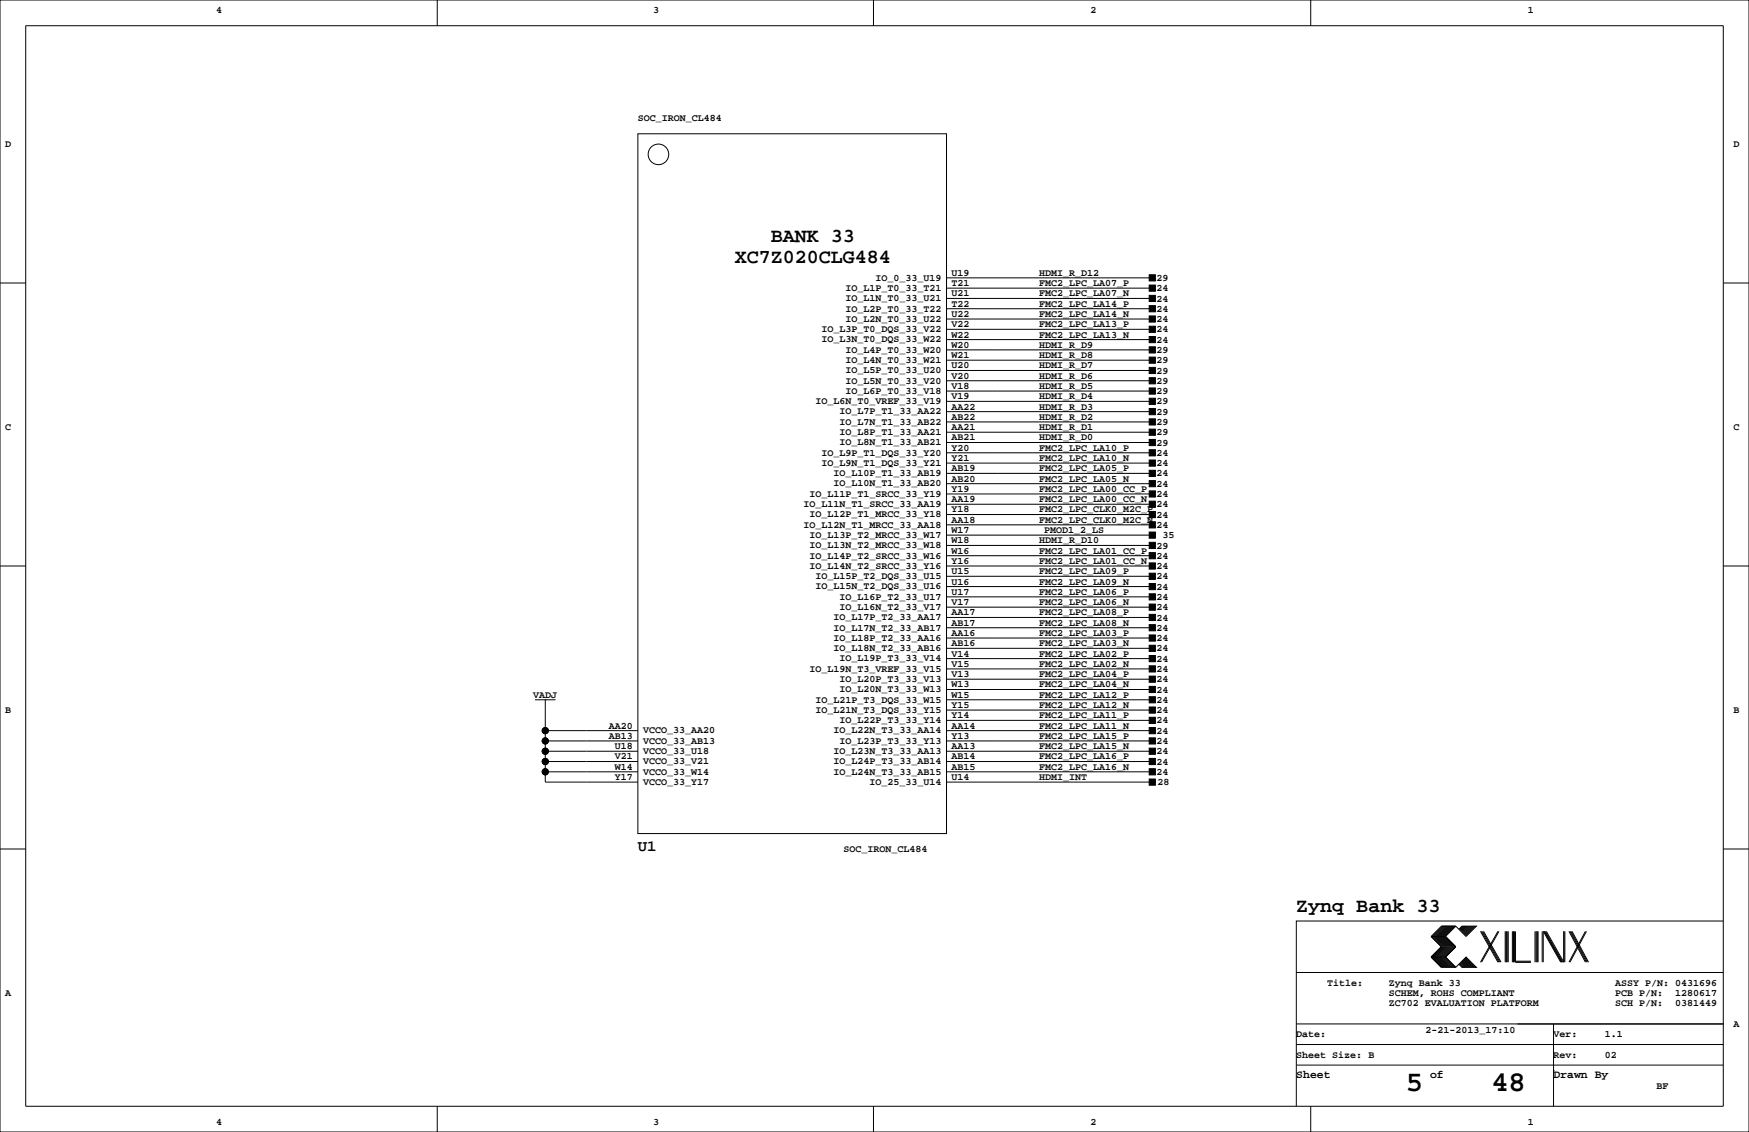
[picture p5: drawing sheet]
<svg xmlns="http://www.w3.org/2000/svg" width="432mm" height="279mm" viewBox="0 0 432 279" stroke-linecap="round" stroke-linejoin="round" font-family="sans-serif">
<defs><g id="words">
<g font-size="7.1">
<text x="347" y="269.3">5</text>
<text x="368.2" y="269.3">48</text>
</g>
<g font-size="4.9">
<text x="190.3" y="59.8">BANK 33</text>
<text x="181.4" y="64.9">XC7Z020CLG484</text>
<text x="320" y="225.1">Zynq Bank 33</text>
</g>
<text font-size="3.9" x="157.5" y="210">U1</text>
<g font-size="2.8">
<text x="320" y="266.1">Sheet</text>
<text x="353.1" y="266.1">of</text>
<text x="383.5" y="266.1">Drawn By</text>
</g>
<g font-size="2.5">
<text x="53.3" y="3.3">4</text>
<text x="161.3" y="3.3">3</text>
<text x="269.2" y="3.3">2</text>
<text x="377.2" y="3.3">1</text>
<text x="157.5" y="30">SOC_IRON_CL484</text>
<text x="1.3" y="36.3">D</text>
<text x="428" y="36.3">D</text>
<text x="208.7" y="71.8">IO_L1P_T0_33_T21</text>
<text x="216.1" y="69.3">IO_0_33_U19</text>
<text x="234.9" y="70.6">T21</text>
<text x="234.9" y="68.1">U19</text>
<text x="256.5" y="70.6">FMC2_LPC_LA07_P</text>
<text x="256.5" y="68.1">HDMI_R_D12</text>
<text x="285.5" y="71.9">24</text>
<text x="285.5" y="69.3">29</text>
<text x="208.7" y="76.9">IO_L2P_T0_33_T22</text>
<text x="208.7" y="74.4">IO_L1N_T0_33_U21</text>
<text x="234.9" y="75.7">T22</text>
<text x="234.9" y="73.2">U21</text>
<text x="256.5" y="75.7">FMC2_LPC_LA14_P</text>
<text x="256.5" y="73.2">FMC2_LPC_LA07_N</text>
<text x="285.5" y="77">24</text>
<text x="285.5" y="74.4">24</text>
<text x="202.8" y="82">IO_L3P_T0_DQS_33_V22</text>
<text x="208.7" y="79.4">IO_L2N_T0_33_U22</text>
<text x="234.9" y="83.3">W22</text>
<text x="234.9" y="80.8">V22</text>
<text x="234.9" y="78.2">U22</text>
<text x="256.5" y="83.3">FMC2_LPC_LA13_N</text>
<text x="256.5" y="80.8">FMC2_LPC_LA13_P</text>
<text x="256.5" y="78.2">FMC2_LPC_LA14_N</text>
<text x="285.5" y="82">24</text>
<text x="285.5" y="79.5">24</text>
<text x="202.8" y="84.5">IO_L3N_T0_DQS_33_W22</text>
<text x="208.7" y="89.6">IO_L4N_T0_33_W21</text>
<text x="208.7" y="87.1">IO_L4P_T0_33_W20</text>
<text x="234.9" y="88.4">W21</text>
<text x="234.9" y="85.9">W20</text>
<text x="256.5" y="85.9">HDMI_R_D9</text>
<text x="256.5" y="88.4">HDMI_R_D8</text>
<text x="285.5" y="84.6">24</text>
<text x="285.5" y="87.1">29</text>
<text x="285.5" y="89.7">29</text>
<text x="208.7" y="94.7">IO_L5N_T0_33_V20</text>
<text x="208.7" y="92.1">IO_L5P_T0_33_U20</text>
<text x="234.9" y="93.5">V20</text>
<text x="234.9" y="90.9">U20</text>
<text x="256.5" y="90.9">HDMI_R_D7</text>
<text x="256.5" y="93.5">HDMI_R_D6</text>
<text x="285.5" y="92.2">29</text>
<text x="285.5" y="94.7">29</text>
<text x="201.3" y="99.8">IO_L6N_T0_VREF_33_V19</text>
<text x="208.7" y="97.2">IO_L6P_T0_33_V18</text>
<text x="234.9" y="101.1">AA22</text>
<text x="234.9" y="98.6">V19</text>
<text x="234.9" y="96">V18</text>
<text x="256.5" y="96">HDMI_R_D5</text>
<text x="256.5" y="98.6">HDMI_R_D4</text>
<text x="256.5" y="101.1">HDMI_R_D3</text>
<text x="285.5" y="97.3">29</text>
<text x="285.5" y="99.8">29</text>
<text x="1.3" y="106.2">C</text>
<text x="207.2" y="107.4">IO_L8P_T1_33_AA21</text>
<text x="207.2" y="104.8">IO_L7N_T1_33_AB22</text>
<text x="207.2" y="102.3">IO_L7P_T1_33_AA22</text>
<text x="234.9" y="106.2">AA21</text>
<text x="234.9" y="103.6">AB22</text>
<text x="256.5" y="103.6">HDMI_R_D2</text>
<text x="256.5" y="106.2">HDMI_R_D1</text>
<text x="285.5" y="102.4">29</text>
<text x="285.5" y="104.9">29</text>
<text x="285.5" y="107.4">29</text>
<text x="428" y="106.2">C</text>
<text x="202.8" y="112.5">IO_L9P_T1_DQS_33_Y20</text>
<text x="207.2" y="109.9">IO_L8N_T1_33_AB21</text>
<text x="234.9" y="113.8">Y21</text>
<text x="234.9" y="111.3">Y20</text>
<text x="234.9" y="108.7">AB21</text>
<text x="256.5" y="113.8">FMC2_LPC_LA10_N</text>
<text x="256.5" y="111.3">FMC2_LPC_LA10_P</text>
<text x="256.5" y="108.7">HDMI_R_D0</text>
<text x="285.5" y="112.5">24</text>
<text x="285.5" y="110">29</text>
<text x="202.8" y="115">IO_L9N_T1_DQS_33_Y21</text>
<text x="205.7" y="117.5">IO_L10P_T1_33_AB19</text>
<text x="234.9" y="118.9">AB20</text>
<text x="234.9" y="116.3">AB19</text>
<text x="256.5" y="116.3">FMC2_LPC_LA05_P</text>
<text x="256.5" y="118.9">FMC2_LPC_LA05_N</text>
<text x="285.5" y="115.1">24</text>
<text x="285.5" y="117.6">24</text>
<text x="198.3" y="125.2">IO_L11N_T1_SRCC_33_AA19</text>
<text x="199.8" y="122.6">IO_L11P_T1_SRCC_33_Y19</text>
<text x="205.7" y="120.1">IO_L10N_T1_33_AB20</text>
<text x="234.9" y="124">AA19</text>
<text x="234.9" y="121.4">Y19</text>
<text x="256.5" y="124">FMC2_LPC_LA00_CC_N</text>
<text x="256.5" y="121.4">FMC2_LPC_LA00_CC_P</text>
<text x="285.5" y="125.2">24</text>
<text x="285.5" y="122.7">24</text>
<text x="285.5" y="120.1">24</text>
<text x="198.3" y="130.2">IO_L12N_T1_MRCC_33_AA18</text>
<text x="199.8" y="127.7">IO_L12P_T1_MRCC_33_Y18</text>
<text x="234.9" y="131.6">W17</text>
<text x="234.9" y="129">AA18</text>
<text x="234.9" y="126.5">Y18</text>
<text x="256.5" y="129">FMC2_LPC_CLK0_M2C_N</text>
<text x="256.5" y="126.5">FMC2_LPC_CLK0_M2C_P</text>
<text x="257.8" y="131.6">PMOD1_2_LS</text>
<text x="285.5" y="130.3">24</text>
<text x="285.5" y="127.8">24</text>
<text x="199.8" y="137.9">IO_L14P_T2_SRCC_33_W16</text>
<text x="199.8" y="135.3">IO_L13N_T2_MRCC_33_W18</text>
<text x="199.8" y="132.8">IO_L13P_T2_MRCC_33_W17</text>
<text x="234.9" y="136.7">W16</text>
<text x="234.9" y="134.1">W18</text>
<text x="256.5" y="134.1">HDMI_R_D10</text>
<text x="256.5" y="136.7">FMC2_LPC_LA01_CC_P</text>
<text x="285.5" y="135.4">29</text>
<text x="285.5" y="137.9">24</text>
<text x="287" y="132.8">35</text>
<text x="199.8" y="140.4">IO_L14N_T2_SRCC_33_Y16</text>
<text x="201.3" y="142.9">IO_L15P_T2_DQS_33_U15</text>
<text x="234.9" y="141.7">U15</text>
<text x="234.9" y="139.2">Y16</text>
<text x="256.5" y="139.2">FMC2_LPC_LA01_CC_N</text>
<text x="256.5" y="141.7">FMC2_LPC_LA09_P</text>
<text x="285.5" y="140.5">24</text>
<text x="285.5" y="143">24</text>
<text x="201.3" y="145.5">IO_L15N_T2_DQS_33_U16</text>
<text x="207.2" y="148">IO_L16P_T2_33_U17</text>
<text x="234.9" y="149.4">V17</text>
<text x="234.9" y="146.8">U17</text>
<text x="234.9" y="144.3">U16</text>
<text x="256.5" y="144.3">FMC2_LPC_LA09_N</text>
<text x="256.5" y="149.4">FMC2_LPC_LA06_N</text>
<text x="256.5" y="146.8">FMC2_LPC_LA06_P</text>
<text x="285.5" y="145.5">24</text>
<text x="285.5" y="148.1">24</text>
<text x="205.7" y="155.6">IO_L17N_T2_33_AB17</text>
<text x="205.7" y="153.1">IO_L17P_T2_33_AA17</text>
<text x="207.2" y="150.6">IO_L16N_T2_33_V17</text>
<text x="234.9" y="154.4">AB17</text>
<text x="234.9" y="151.9">AA17</text>
<text x="256.5" y="154.4">FMC2_LPC_LA08_N</text>
<text x="256.5" y="151.9">FMC2_LPC_LA08_P</text>
<text x="285.5" y="150.6">24</text>
<text x="285.5" y="155.7">24</text>
<text x="285.5" y="153.2">24</text>
<text x="205.7" y="160.7">IO_L18N_T2_33_AB16</text>
<text x="205.7" y="158.2">IO_L18P_T2_33_AA16</text>
<text x="234.9" y="159.5">AB16</text>
<text x="234.9" y="157">AA16</text>
<text x="256.5" y="159.5">FMC2_LPC_LA03_N</text>
<text x="256.5" y="157">FMC2_LPC_LA03_P</text>
<text x="285.5" y="160.8">24</text>
<text x="285.5" y="158.2">24</text>
<text x="199.8" y="165.8">IO_L19N_T3_VREF_33_V15</text>
<text x="207.2" y="163.3">IO_L19P_T3_33_V14</text>
<text x="234.9" y="167.1">V13</text>
<text x="234.9" y="164.6">V15</text>
<text x="234.9" y="162.1">V14</text>
<text x="256.5" y="167.1">FMC2_LPC_LA04_P</text>
<text x="256.5" y="164.6">FMC2_LPC_LA02_N</text>
<text x="256.5" y="162.1">FMC2_LPC_LA02_P</text>
<text x="285.5" y="165.9">24</text>
<text x="285.5" y="163.3">24</text>
<text x="131.7" y="172.2">VADJ</text>
<text x="201.3" y="173.4">IO_L21P_T3_DQS_33_W15</text>
<text x="207.2" y="170.9">IO_L20N_T3_33_W13</text>
<text x="207.2" y="168.3">IO_L20P_T3_33_V13</text>
<text x="234.9" y="172.2">W15</text>
<text x="234.9" y="169.7">W13</text>
<text x="256.5" y="172.2">FMC2_LPC_LA12_P</text>
<text x="256.5" y="169.7">FMC2_LPC_LA04_N</text>
<text x="285.5" y="173.5">24</text>
<text x="285.5" y="170.9">24</text>
<text x="285.5" y="168.4">24</text>
<text x="1.3" y="176">B</text>
<text x="150.3" y="179.8">AA20</text>
<text x="201.3" y="176">IO_L21N_T3_DQS_33_Y15</text>
<text x="207.2" y="178.5">IO_L22P_T3_33_Y14</text>
<text x="234.9" y="179.8">AA14</text>
<text x="234.9" y="177.3">Y14</text>
<text x="234.9" y="174.8">Y15</text>
<text x="256.5" y="179.8">FMC2_LPC_LA11_N</text>
<text x="256.5" y="177.3">FMC2_LPC_LA11_P</text>
<text x="256.5" y="174.8">FMC2_LPC_LA12_N</text>
<text x="285.5" y="178.6">24</text>
<text x="285.5" y="176">24</text>
<text x="428" y="176">B</text>
<text x="150.3" y="182.4">AB13</text>
<text x="151.8" y="184.9">U18</text>
<text x="158.7" y="183.6">VCCO_33_AB13</text>
<text x="158.7" y="181">VCCO_33_AA20</text>
<text x="205.7" y="181">IO_L22N_T3_33_AA14</text>
<text x="207.2" y="183.6">IO_L23P_T3_33_Y13</text>
<text x="234.9" y="184.9">AA13</text>
<text x="234.9" y="182.4">Y13</text>
<text x="256.5" y="184.9">FMC2_LPC_LA15_N</text>
<text x="256.5" y="182.4">FMC2_LPC_LA15_P</text>
<text x="285.5" y="183.6">24</text>
<text x="285.5" y="181.1">24</text>
<text x="151.8" y="190">W14</text>
<text x="151.8" y="187.5">V21</text>
<text x="158.7" y="191.2">VCCO_33_W14</text>
<text x="158.7" y="188.7">VCCO_33_V21</text>
<text x="158.7" y="186.1">VCCO_33_U18</text>
<text x="205.7" y="191.2">IO_L24N_T3_33_AB15</text>
<text x="205.7" y="188.7">IO_L24P_T3_33_AB14</text>
<text x="205.7" y="186.1">IO_L23N_T3_33_AA13</text>
<text x="234.9" y="190">AB15</text>
<text x="234.9" y="187.5">AB14</text>
<text x="256.5" y="190">FMC2_LPC_LA16_N</text>
<text x="256.5" y="187.5">FMC2_LPC_LA16_P</text>
<text x="285.5" y="191.3">24</text>
<text x="285.5" y="188.7">24</text>
<text x="285.5" y="186.2">24</text>
<text x="151.8" y="192.5">Y17</text>
<text x="158.7" y="193.7">VCCO_33_Y17</text>
<text x="214.6" y="193.7">IO_25_33_U14</text>
<text x="234.9" y="192.5">U14</text>
<text x="256.5" y="192.5">HDMI_INT</text>
<text x="285.8" y="193.8">28</text>
<text x="208.3" y="210.3">SOC_IRON_CL484</text>
<text x="1.3" y="245.9">A</text>
<text x="327.7" y="243.3">Title:</text>
<text x="342.9" y="245.9">SCHEM, ROHS COMPLIANT</text>
<text x="342.9" y="243.3">Zynq Bank 33</text>
<text x="398.8" y="243.3">ASSY P/N: 0431696</text>
<text x="398.8" y="245.9">PCB P/N:</text>
<text x="413.6" y="245.9">1280617</text>
<text x="342.9" y="248.4">ZC702 EVALUATION PLATFORM</text>
<text x="398.8" y="248.4">SCH P/N:</text>
<text x="413.6" y="248.4">0381449</text>
<text x="320" y="256">Date:</text>
<text x="351.9" y="255">2-21-2013_17:10</text>
<text x="383.5" y="256">Ver:</text>
<text x="396.2" y="256">1.1</text>
<text x="428" y="253.5">A</text>
<text x="320" y="261.1">Sheet Size: B</text>
<text x="383.5" y="261.1">Rev:</text>
<text x="396.2" y="261.1">02</text>
<text x="408.9" y="268.7">BF</text>
<text x="53.3" y="277.6">4</text>
<text x="161.3" y="277.6">3</text>
<text x="269.2" y="277.6">2</text>
<text x="377.2" y="277.6">1</text>
</g>
</g></defs>
<g fill="none" stroke="#000" stroke-width=".25">
<path d="M0 0h431.8v279.4h-431.8zM6.3 6.4h419.1v266.6h-419.1zM107.9 0v6.4M215.6 0v6.4M323.6 0v6.4M157.5 33h76.2v172.7h-76.2zM0 69.8h6.3M233.7 68.6h50.8M233.7 71.1h50.8M233.7 73.7h50.8M233.7 76.2h50.8M233.7 78.7h50.8"/>
<path d="M425.4 69.8h6.4M233.7 99.1h50.8M233.7 96.5h50.8M233.7 94h50.8M233.7 91.4h50.8M233.7 88.9h50.8M233.7 86.4h50.8M233.7 81.3h50.8M233.7 83.8h50.8M233.7 109.2h50.8M233.7 106.7h50.8M233.7 104.1h50.8"/>
<path d="M233.7 101.6h50.8M233.7 119.4h50.8M233.7 111.8h50.8M233.7 116.8h50.8M233.7 114.3h50.8M0 139.7h6.3M233.7 139.7h50.8M233.7 127h50.8M233.7 137.2h50.8M233.7 121.9h50.8M233.7 124.5h50.8M233.7 129.5h50.8"/>
<path d="M233.7 134.6h50.8M233.7 132.1h50.8M425.4 139.7h6.4M233.7 157.5h50.8M233.7 152.4h50.8M233.7 154.9h50.8M233.7 147.3h50.8M233.7 149.9h50.8M233.7 142.2h50.8M233.7 144.8h50.8M132.1 172.7h5.1M134.6 172.7h.1"/>
<path d="M134.6 172.7v20.3h22.9M233.7 172.7h50.8M233.7 160h50.8M233.7 162.6h50.8M233.7 165.1h50.8M233.7 167.6h50.8M233.7 170.2h50.8M233.7 175.3h50.8M233.7 177.8h50.8M134.6 180.3h22.9M134.6 182.9h22.9M134.6 185.4h22.9"/>
<path d="M134.6 188h22.9M134.6 190.5h22.9M233.7 180.3h50.8M233.7 182.9h50.8M233.7 185.4h50.8M233.7 188h50.8M233.7 193h50.8M233.7 190.5h50.8M0 209.5h6.3M425.4 209.5h6.4M353.3 236.2l2.6 2.6h3.5M353.3 231.1l2.6 2.6-2.6 2.5"/>
<path d="M353.3 236.2h3.6M353.3 231.1h3.6M356.1 228.6l-2.5 2.5 2.5 2.6-2.5 2.5 2.5 2.6M356.4 228.6l-2.6 2.5 2.6 2.6-2.6 2.5 2.6 2.6M356.6 228.6l-2.5 2.5 2.5 2.6-2.5 2.5 2.5 2.6M356.9 228.6l-2.6 2.5 2.6 2.6-2.6 2.5 2.6 2.6M356.9 231.1l2.5 2.6-2.5 2.5M356.9 236.2l2.5 2.6M357.1 228.6l-2.5 2.5 2.5 2.6-2.5 2.5 2.5 2.6M357.4 228.6l-2.6 2.5 2.6 2.6-2.6 2.5 2.6 2.6M357.6 228.6l-2.5 2.5 2.5 2.6-2.5 2.5 2.5 2.6M357.9 228.6l-2.6 2.5 2.6 2.6-2.6 2.5 2.6 2.6"/>
<path d="M358.1 228.6l-2.5 2.5 2.5 2.6-2.5 2.5 2.5 2.6M358.4 228.6l-2.5 2.5 2.5 2.6-2.5 2.5 2.5 2.6M358.6 228.6l-2.5 2.5 2.5 2.6-2.5 2.5 2.5 2.6M358.9 228.6l-2.5 2.5 2.5 2.6-2.5 2.5 2.5 2.6M359.2 228.6l-2.6 2.5 2.6 2.6-2.6 2.5 2.6 2.6M359.4 228.6l2.5 2.5 2.6-2.5h-3.6l-.7 .8M359.4 228.6h-3.5l-2.6 2.5M359.4 228.6l-2.5 2.5M360.2 238l.7 .8h3.6l-2.6-2.6-2.5 2.6M360.4 237.7l1 1.1M360.4 238l.8 .8M360.7 237.5l1.2 1.3"/>
<path d="M360.7 237.7l1 1.1M360.9 237.2l1.6 1.6M360.9 237.5l1.3 1.3M361.2 237l1.8 1.8M361.2 237.2l1.5 1.6M361.2 228.6l-.8 .8M361.4 236.7l2.1 2.1M361.4 237l1.8 1.8M361.4 228.6l-1 1M361.7 236.5l2.3 2.3M361.7 236.7l2 2.1M361.7 228.6l-1 1"/>
<path d="M361.9 236.5l2.3 2.3M361.9 228.6l-1.2 1.3M362.2 228.6l-1.3 1.3M362.5 228.6l-1.6 1.5M362.7 228.6l-1.5 1.5M363 228.6l-1.8 1.8M363.2 228.6l-1.8 1.8M363.5 228.6l-2.1 2M363.7 228.6l-2 2M364 228.6l-2.3 2.3M364.2 228.6l-2.3 2.3M365.5 229.9l4.3 7.6"/>
<path d="M365.8 229.9l4.3 7.6M366 229.9l4.3 7.6M366.3 229.9l4.3 7.6M369.8 229.9l-4.3 7.6M370.1 229.9l-4.3 7.6M371.6 229.9v7.6M371.9 229.9v7.6M372.1 229.9v7.6M372.4 229.9v7.6M373.4 229.9v7.6M373.6 229.9v7.6M373.9 229.9v7.6"/>
<path d="M374.1 229.9v7.6h3.9M374.1 237.2h3.9M379 229.9v7.6M379.2 229.9v7.6M379.5 229.9v7.6M379.7 229.9v7.6M380.7 229.9v7.6M381 237.5v-7.6l4.3 7.6M381.3 229.9l4.3 7.6M381.5 229.9l4.3 7.6M381.8 229.9l4.3 7.6v-7.6M386.3 229.9v7.6"/>
<path d="M387.3 229.9l4.1 7.6M387.6 229.9l4.1 7.6M387.9 229.9l4 7.6M388.1 229.9l4.1 7.6M391.4 229.9l-4.1 7.6M391.7 229.9l-4.1 7.6M425.4 227.3h-105.4v35.6M320 257.8h105.4M320 252.7h105.4M320 240h105.4M383.5 252.7v20.3M107.9 273v6.4"/>
<path d="M215.6 273v6.4M320 262.9v10.1M320 262.9h105.4M323.6 273v6.4M383.5 264.2h.1"/>
<circle cx="162.6" cy="38.1" r="2.54"/>
<circle cx="134.6" cy="182.9" r=".76"/>
<circle cx="134.6" cy="190.5" r=".76"/>
<circle cx="134.6" cy="185.4" r=".76"/>
<circle cx="134.6" cy="180.3" r=".76"/>
<circle cx="134.6" cy="188" r=".76"/>
</g>
<g fill="#000" stroke="#000" stroke-width=".25">
<path d="M283.7 67.8h1.5v1.5h-1.5z" fill-rule="evenodd"/>
<path d="M283.7 70.4h1.5v1.5h-1.5z" fill-rule="evenodd"/>
<path d="M283.7 72.9h1.5v1.5h-1.5z" fill-rule="evenodd"/>
<path d="M283.7 75.4h1.5v1.6h-1.5z" fill-rule="evenodd"/>
<path d="M283.7 78h1.5v1.5h-1.5z" fill-rule="evenodd"/>
<path d="M283.7 98.3h1.5v1.5h-1.5z" fill-rule="evenodd"/>
<path d="M283.7 95.8h1.5v1.5h-1.5z" fill-rule="evenodd"/>
<path d="M283.7 93.2h1.5v1.5h-1.5z" fill-rule="evenodd"/>
<path d="M283.7 90.7h1.5v1.5h-1.5z" fill-rule="evenodd"/>
<path d="M283.7 88.1h1.5v1.6h-1.5z" fill-rule="evenodd"/>
<path d="M283.7 85.6h1.5v1.5h-1.5z" fill-rule="evenodd"/>
<path d="M283.7 80.5h1.5v1.5h-1.5z" fill-rule="evenodd"/>
<path d="M283.7 83.1h1.5v1.5h-1.5z" fill-rule="evenodd"/>
<path d="M283.7 108.5h1.5v1.5h-1.5z" fill-rule="evenodd"/>
<path d="M283.7 105.9h1.5v1.5h-1.5z" fill-rule="evenodd"/>
<path d="M283.7 103.4h1.5v1.5h-1.5z" fill-rule="evenodd"/>
<path d="M283.7 100.8h1.5v1.6h-1.5z" fill-rule="evenodd"/>
<path d="M283.7 111h1.5v1.5h-1.5z" fill-rule="evenodd"/>
<path d="M283.7 116.1h1.5v1.5h-1.5z" fill-rule="evenodd"/>
<path d="M283.7 113.5h1.5v1.6h-1.5z" fill-rule="evenodd"/>
<path d="M283.7 118.6h1.5v1.5h-1.5z" fill-rule="evenodd"/>
<path d="M283.7 126.2h1.5v1.6h-1.5z" fill-rule="evenodd"/>
<path d="M283.7 136.4h1.5v1.5h-1.5z" fill-rule="evenodd"/>
<path d="M283.7 121.2h1.5v1.5h-1.5z" fill-rule="evenodd"/>
<path d="M283.7 123.7h1.5v1.5h-1.5z" fill-rule="evenodd"/>
<path d="M283.7 128.8h1.5v1.5h-1.5z" fill-rule="evenodd"/>
<path d="M283.7 133.9h1.5v1.5h-1.5z" fill-rule="evenodd"/>
<path d="M283.7 131.3h1.5v1.5h-1.5z" fill-rule="evenodd"/>
<path d="M283.7 156.7h1.5v1.5h-1.5z" fill-rule="evenodd"/>
<path d="M283.7 151.6h1.5v1.6h-1.5z" fill-rule="evenodd"/>
<path d="M283.7 154.2h1.5v1.5h-1.5z" fill-rule="evenodd"/>
<path d="M283.7 146.6h1.5v1.5h-1.5z" fill-rule="evenodd"/>
<path d="M283.7 149.1h1.5v1.5h-1.5z" fill-rule="evenodd"/>
<path d="M283.7 141.5h1.5v1.5h-1.5z" fill-rule="evenodd"/>
<path d="M283.7 144h1.5v1.5h-1.5z" fill-rule="evenodd"/>
<path d="M283.7 138.9h1.5v1.6h-1.5z" fill-rule="evenodd"/>
<path d="M283.7 159.3h1.5v1.5h-1.5z" fill-rule="evenodd"/>
<path d="M283.7 161.8h1.5v1.5h-1.5z" fill-rule="evenodd"/>
<path d="M283.7 164.3h1.5v1.6h-1.5z" fill-rule="evenodd"/>
<path d="M283.7 166.9h1.5v1.5h-1.5z" fill-rule="evenodd"/>
<path d="M283.7 169.4h1.5v1.5h-1.5z" fill-rule="evenodd"/>
<path d="M283.7 172h1.5v1.5h-1.5z" fill-rule="evenodd"/>
<path d="M283.7 174.5h1.5v1.5h-1.5z" fill-rule="evenodd"/>
<path d="M283.7 177h1.5v1.6h-1.5z" fill-rule="evenodd"/>
<path d="M283.7 179.6h1.5v1.5h-1.5z" fill-rule="evenodd"/>
<path d="M283.7 182.1h1.5v1.5h-1.5z" fill-rule="evenodd"/>
<path d="M283.7 184.7h1.5v1.5h-1.5z" fill-rule="evenodd"/>
<path d="M283.7 187.2h1.5v1.5h-1.5z" fill-rule="evenodd"/>
<path d="M283.7 189.7h1.5v1.6h-1.5z" fill-rule="evenodd"/>
<path d="M283.7 192.3h1.5v1.5h-1.5z" fill-rule="evenodd"/>
<circle cx="134.6" cy="182.9" r=".76"/>
<circle cx="134.6" cy="190.5" r=".76"/>
<circle cx="134.6" cy="185.4" r=".76"/>
<circle cx="134.6" cy="180.3" r=".76"/>
<circle cx="134.6" cy="188" r=".76"/>
</g>
<use href="#words"/>
</svg>
